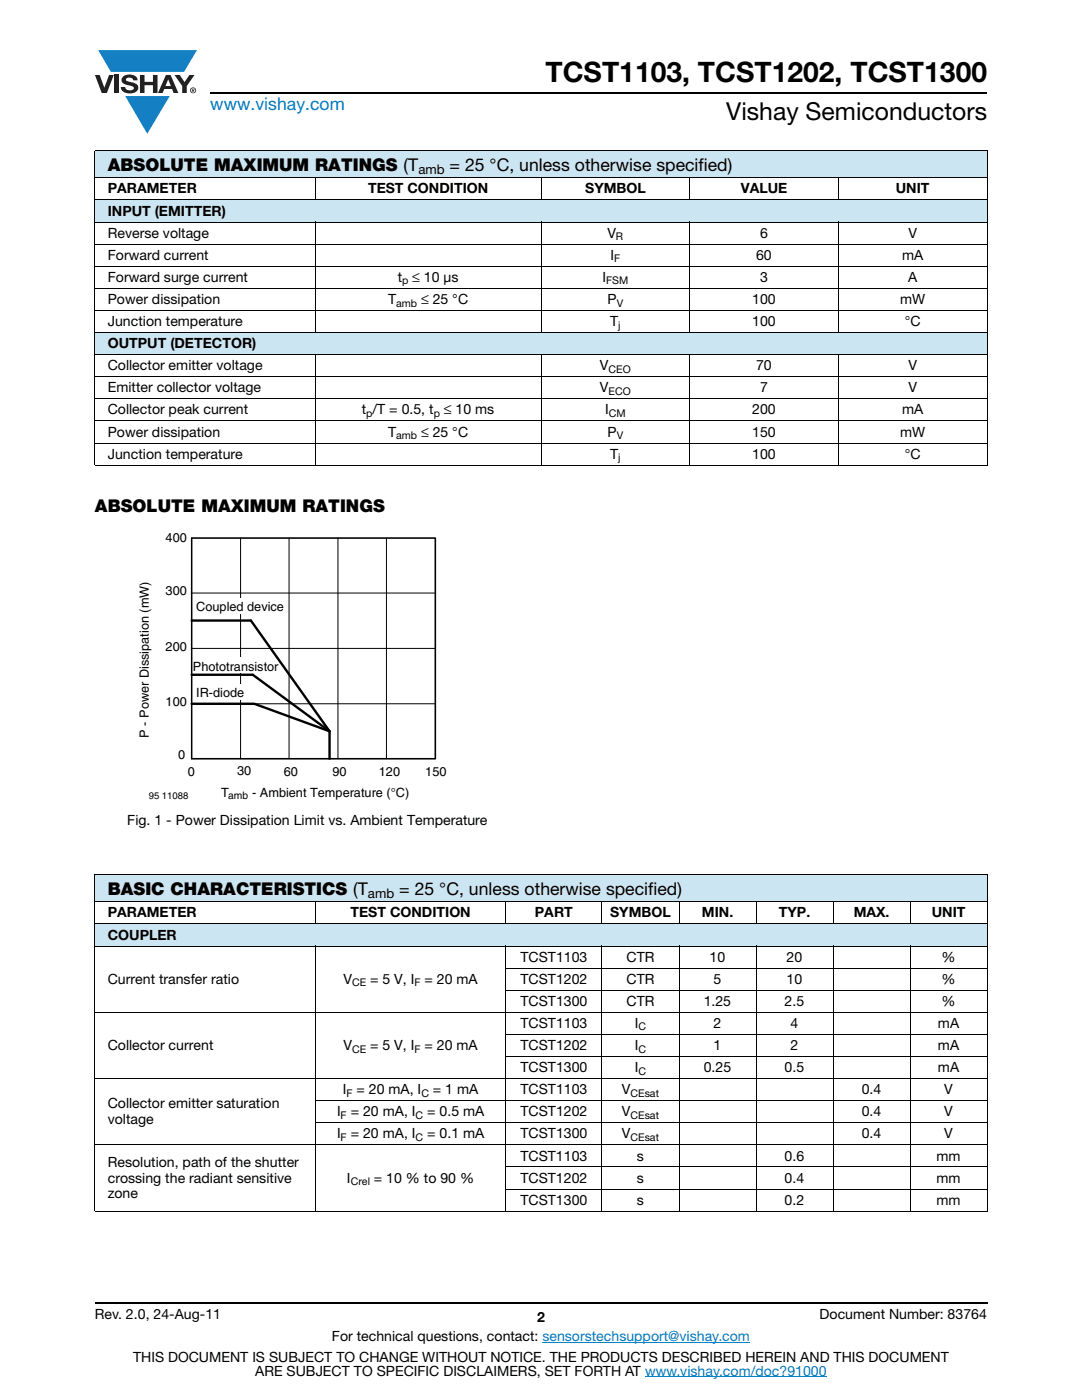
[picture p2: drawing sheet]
<svg xmlns="http://www.w3.org/2000/svg" width="216mm" height="279mm" viewBox="0 0 216 279" stroke-linecap="round" stroke-linejoin="round" font-family="sans-serif">
<defs><g id="words">
<text font-size="5.6" x="108.8" y="16.4">TCST1103, TCST1202, TCST1300</text>
<text font-size="4.9" x="144.9" y="24">Vishay Semiconductors</text>
<text font-size="3.5" fill="#007ec4" x="42" y="21.9">www.vishay.com</text>
<g font-size="3.5">
<text x="21.5" y="34.1">ABSOLUTE MAXIMUM RATINGS (T</text>
<text x="89.7" y="34.1">= 25 °C, unless otherwise specified)</text>
<text x="18.9" y="102.2">ABSOLUTE MAXIMUM RATINGS</text>
<text x="21.5" y="178.6">BASIC CHARACTERISTICS (T</text>
<text x="79.7" y="178.6">= 25 °C, unless otherwise specified)</text>
</g>
<g font-size="2.8">
<text x="21.5" y="38.6">PARAMETER</text>
<text x="73.4" y="38.6">TEST CONDITION</text>
<text x="116.8" y="38.6">SYMBOL</text>
<text x="147.8" y="38.6">VALUE</text>
<text x="178.8" y="38.6">UNIT</text>
<text x="21.5" y="43">INPUT (EMITTER)</text>
<text x="21.5" y="47.4">Reverse voltage</text>
<text x="121.2" y="47.4">V</text>
<text x="151.7" y="47.4">6</text>
<text x="181.3" y="47.4">V</text>
<text x="21.5" y="51.8">Forward current</text>
<text x="121.8" y="51.8">I</text>
<text x="150.9" y="51.8">60</text>
<text x="180" y="51.8">mA</text>
<text x="21.5" y="56.3">Forward surge current</text>
<text x="79.4" y="56.3">t</text>
<text x="82.3" y="56.3">≤ 10 μs</text>
<text x="120.2" y="56.3">I</text>
<text x="151.7" y="56.3">3</text>
<text x="181.2" y="56.3">A</text>
<text x="21.5" y="65.1">Junction temperature</text>
<text x="21.5" y="60.7">Power dissipation</text>
<text x="77.4" y="60.7">T</text>
<text x="84" y="60.7">≤ 25 °C</text>
<text x="121.2" y="60.7">P</text>
<text x="121.7" y="65.1">T</text>
<text x="150.1" y="60.7">100</text>
<text x="150.1" y="65.1">100</text>
<text x="179.6" y="60.7">mW</text>
<text x="180.5" y="65.1">°C</text>
<text x="21.5" y="69.5">OUTPUT (DETECTOR)</text>
<text x="21.5" y="73.9">Collector emitter voltage</text>
<text x="119.7" y="73.9">V</text>
<text x="150.9" y="73.9">70</text>
<text x="181.3" y="73.9">V</text>
<text x="21.5" y="78.3">Emitter collector voltage</text>
<text x="21.5" y="82.7">Collector peak current</text>
<text x="72.2" y="82.7">t /T = 0.5, t</text>
<text x="88.6" y="82.7">≤ 10 ms</text>
<text x="119.7" y="78.3">V</text>
<text x="120.7" y="82.7">I</text>
<text x="150.1" y="82.7">200</text>
<text x="151.7" y="78.3">7</text>
<text x="180" y="82.7">mA</text>
<text x="181.3" y="78.3">V</text>
<text x="21.5" y="87.1">Power dissipation</text>
<text x="77.4" y="87.1">T</text>
<text x="84" y="87.1">≤ 25 °C</text>
<text x="121.2" y="87.1">P</text>
<text x="150.1" y="87.1">150</text>
<text x="179.6" y="87.1">mW</text>
<text x="21.5" y="91.5">Junction temperature</text>
<text x="121.7" y="91.5">T</text>
<text x="150.1" y="91.5">100</text>
<text x="180.5" y="91.5">°C</text>
<text x="25.4" y="164.7">Fig. 1 - Power Dissipation Limit vs. Ambient Temperature</text>
<text x="21.5" y="183.1">PARAMETER</text>
<text x="69.9" y="183.1">TEST CONDITION</text>
<text x="106.7" y="183.1">PART</text>
<text x="121.7" y="183.1">SYMBOL</text>
<text x="140.1" y="183.1">MIN.</text>
<text x="155.4" y="183.1">TYP.</text>
<text x="170.3" y="183.1">MAX.</text>
<text x="185.9" y="183.1">UNIT</text>
<text x="21.5" y="187.5">COUPLER</text>
<text x="103.8" y="191.9">TCST1103</text>
<text x="125" y="191.9">CTR</text>
<text x="141.6" y="191.9">10</text>
<text x="157" y="191.9">20</text>
<text x="187.9" y="191.9">%</text>
<text x="21.5" y="196.3">Current transfer ratio</text>
<text x="68.5" y="196.3">V</text>
<text x="73.9" y="196.3">= 5 V, I</text>
<text x="84.7" y="196.3">= 20 mA</text>
<text x="103.8" y="196.3">TCST1202</text>
<text x="125" y="196.3">CTR</text>
<text x="142.4" y="196.3">5</text>
<text x="157" y="196.3">10</text>
<text x="187.8" y="196.3">%</text>
<text x="103.8" y="200.7">TCST1300</text>
<text x="125" y="200.7">CTR</text>
<text x="140.4" y="200.7">1.25</text>
<text x="156.6" y="200.7">2.5</text>
<text x="187.8" y="200.7">%</text>
<text x="21.5" y="209.5">Collector current</text>
<text x="68.5" y="209.5">V</text>
<text x="73.9" y="209.5">= 5 V, I</text>
<text x="84.7" y="209.5">= 20 mA</text>
<text x="103.8" y="209.5">TCST1202</text>
<text x="103.8" y="205.1">TCST1103</text>
<text x="126.7" y="209.5">I</text>
<text x="126.7" y="205.1">I</text>
<text x="142.4" y="205.1">2</text>
<text x="142.4" y="209.5">1</text>
<text x="157.8" y="205.1">4</text>
<text x="157.8" y="209.5">2</text>
<text x="187.2" y="205.1">mA</text>
<text x="187.2" y="209.5">mA</text>
<text x="103.8" y="214">TCST1300</text>
<text x="126.7" y="214">I</text>
<text x="140.4" y="214">0.25</text>
<text x="156.6" y="214">0.5</text>
<text x="187.2" y="214">mA</text>
<text x="21.5" y="221.2">Collector emitter saturation</text>
<text x="68.4" y="218.4">I</text>
<text x="71.1" y="218.4">= 20 mA, I</text>
<text x="86.4" y="218.4">= 1 mA</text>
<text x="103.8" y="218.4">TCST1103</text>
<text x="124.1" y="218.4">V</text>
<text x="171.9" y="218.4">0.4</text>
<text x="188.4" y="218.4">V</text>
<text x="21.5" y="224.4">voltage</text>
<text x="67.2" y="222.8">I</text>
<text x="67.2" y="227.2">I</text>
<text x="70" y="222.8">= 20 mA, I</text>
<text x="70" y="227.2">= 20 mA, I</text>
<text x="85.2" y="222.8">= 0.5 mA</text>
<text x="85.2" y="227.2">= 0.1 mA</text>
<text x="103.9" y="222.8">TCST1202</text>
<text x="103.9" y="227.2">TCST1300</text>
<text x="124.1" y="222.8">V</text>
<text x="124.1" y="227.2">V</text>
<text x="171.9" y="222.8">0.4</text>
<text x="171.9" y="227.2">0.4</text>
<text x="188.4" y="222.8">V</text>
<text x="188.4" y="227.2">V</text>
<text x="21.5" y="232.8">Resolution, path of the shutter</text>
<text x="103.8" y="231.6">TCST1103</text>
<text x="127.1" y="231.6">s</text>
<text x="156.6" y="231.6">0.6</text>
<text x="186.8" y="231.6">mm</text>
<text x="21.5" y="236">crossing the radiant sensitive</text>
<text x="21.5" y="239.2">zone</text>
<text x="69.2" y="236">I</text>
<text x="74.6" y="236">= 10 % to 90 %</text>
<text x="103.8" y="236">TCST1202</text>
<text x="127.1" y="236">s</text>
<text x="156.6" y="236">0.4</text>
<text x="186.8" y="236">mm</text>
<text x="103.8" y="240.4">TCST1300</text>
<text x="127.1" y="240.4">s</text>
<text x="156.6" y="240.4">0.2</text>
<text x="186.8" y="240.4">mm</text>
<text x="18.9" y="263.3">Rev. 2.0, 24-Aug-11</text>
<text x="107.2" y="263.8">2</text>
<text x="163.6" y="263.3">Document Number: 83764</text>
<text x="66.2" y="267.7">For technical questions, contact: sensorstechsupport@vishay.com</text>
<text x="26.5" y="271.7">THIS DOCUMENT IS SUBJECT TO CHANGE WITHOUT NOTICE. THE PRODUCTS DESCRIBED HEREIN AND THIS DOCUMENT</text>
<text x="50.9" y="274.6">ARE SUBJECT TO SPECIFIC DISCLAIMERS, SET FORTH AT www.vishay.com/doc?91000</text>
</g>
<g font-size="2.6">
<text x="83.5" y="34.8">amb</text>
<text x="73.4" y="179.2">amb</text>
</g>
<g font-size="2.5">
<text x="33.1" y="108.1">400</text>
<text x="33.1" y="118.8">300</text>
<text x="39.2" y="122">Coupled device</text>
<text x="33.1" y="129.9">200</text>
<text x="38.5" y="133.9">Phototransistor</text>
<text x="33.1" y="140.9">100</text>
<text x="39.2" y="139.1">IR-diode</text>
<text x="29.7" y="147.2" transform="rotate(-90 29.7 147.2)">P - Power Dissipation (mW)</text>
<text x="35.6" y="151.5">0</text>
<text x="37.4" y="154.8">0</text>
<text x="47.3" y="154.7">30</text>
<text x="56.6" y="154.8">60</text>
<text x="66.3" y="154.8">90</text>
<text x="75.6" y="154.8">120</text>
<text x="84.9" y="154.8">150</text>
<text x="44.1" y="159">T</text>
<text x="50.3" y="159">- Ambient Temperature (°C)</text>
</g>
<g font-size="2.1">
<text x="122.9" y="47.9">R</text>
<text x="122.6" y="52.3">F</text>
<text x="80.2" y="56.8">p</text>
<text x="120.9" y="56.8">FSM</text>
<text x="79" y="61.2">amb</text>
<text x="123.1" y="61.2">V</text>
<text x="123.4" y="65.6">j</text>
<text x="121.4" y="74.4">CEO</text>
<text x="73.1" y="83.2">p</text>
<text x="86.6" y="83.2">p</text>
<text x="121.4" y="78.8">ECO</text>
<text x="121.5" y="83.2">CM</text>
<text x="79" y="87.6">amb</text>
<text x="123.1" y="87.6">V</text>
<text x="123.4" y="92">j</text>
<text x="45.5" y="159.5">amb</text>
<text x="70.3" y="196.8">CE</text>
<text x="82.7" y="196.8">F</text>
<text x="127.4" y="205.7">C</text>
<text x="70.3" y="210.1">CE</text>
<text x="82.7" y="210.1">F</text>
<text x="127.4" y="210.1">C</text>
<text x="127.4" y="214.5">C</text>
<text x="69.2" y="218.9">F</text>
<text x="84.1" y="218.9">C</text>
<text x="125.8" y="218.9">CEsat</text>
<text x="68" y="223.3">F</text>
<text x="68" y="227.7">F</text>
<text x="82.9" y="223.3">C</text>
<text x="82.9" y="227.7">C</text>
<text x="125.8" y="223.3">CEsat</text>
<text x="125.8" y="227.7">CEsat</text>
<text x="70" y="236.5">Crel</text>
</g>
<text font-size="1.9" x="29.7" y="159.4">95 11088</text>
</g></defs>
<g fill="#147fc3">
<path d="M19.6 10h19.7l-2.6 4.3h-1.1h-13.5z"/>
<path d="M25 19.2h8.9l-4.5 7.5z"/>
</g>
<g fill="#231f20">
<path d="M18.9 15h1l.9 2.5 1-2.5h.9l-1.4 3.6h-1z"/>
<path d="M22.9 15h.9v3.6h-.9z"/>
<path d="M24.6 15.3a2.1 2.1 0 0 1 2.8 .3l.1 .4h-.9a.79 .79 0 0 0-.7-.5 .79 .79 0 0 0-.8 .4l.3 .3 1 .2a1.08 1.08 0 0 1 1.2 1 1.08 1.08 0 0 1-1.1 1.2 1.73 1.73 0 0 1-2.4-1.2h.9a.96 .96 0 0 0 .8 .6 .96 .96 0 0 0 .9-.4 1.31 1.31 0 0 0-1.2-.6 1.03 1.03 0 0 1-1.1-.6 1.03 1.03 0 0 1 .2-1.1z"/>
<path d="M27.9 15h.9v1.3h1.7v-1.3h.9v3.6h-.9v-1.6h-1.7v1.6h-.9z"/>
<path d="M34.8 15h1.1l.9 1.4 1-1.4h1l-1.5 2.2v1.4h-.9v-1.4z"/>
<path d="M33.6 15.9l.5 1.3h-1.1zM33.1 15l-1.6 3.6h1l.3-.8h1.5l.3 .8h1l-1.6-3.6z"/>
<path d="M38.1 18a.46 .46 0 0 1 .9 0 .46 .46 0 0 1-.9 0zM37.9 18a.6 .6 0 0 0 1.2 0 .6 .6 0 0 0-1.2 0z"/>
<path d="M38.4 17.8h.2v.2h-.2zM38.3 17.7v.7h.1v-.3l.4 .3-.2-.3 .2-.2-.1-.2z"/>
</g>
<path d="M42 18.6h155M18.9 260h178.1" fill="none" stroke="#000" stroke-width=".36"/>
<path d="M108.2 267.9h41.5M128.7 274.8h36.3" fill="none" stroke="#007ec4" stroke-width=".2"/>
<g fill="#cce5f3">
<path d="M18.9 39.9h178.1v4.4h-178.1z"/>
<path d="M18.9 66.4h178.1v4.4h-178.1z"/>
<path d="M18.9 30h178.1v5.5h-178.1z"/>
</g>
<g fill="none" stroke="#000" stroke-width=".2">
<path d="M18.9 30h178.1M18.9 35.5h178.1M18.9 39.9h178.1M18.9 30.1v62.6M62.9 35.4v4.6M107.9 35.4v4.6M137.6 35.4v4.6M167.3 35.4v4.6M197 30.1v62.6M18.9 44.3h178.1M18.9 48.7h178.1M18.9 53.1h178.1"/>
<path d="M18.9 57.6h178.1M62.9 44.2v22.3M107.9 44.2v22.3M137.6 44.2v22.3M167.3 44.2v22.3M18.9 62h178.1M18.9 66.4h178.1M18.9 70.8h178.1M18.9 75.2h178.1M18.9 79.6h178.1M62.9 70.7v22.2M107.9 70.7v22.2"/>
<path d="M137.6 70.7v22.2M167.3 70.7v22.2M18.9 84h178.1M18.9 88.4h178.1M18.9 92.8h178.1"/>
</g>
<path d="M27.9 106.4h61.9v53.2h-61.9z" fill="#fff"/>
<path d="M38.2 107.4h48.7v44h-48.7" fill="none" stroke="#000" stroke-width=".32"/>
<path d="M38.2 118.4h48.7M48 107.4v44M57.7 107.4v44M67.4 107.4v44M77.1 107.4v44M38.2 129.4h48.7M38.2 140.5h48.7" fill="none" stroke="#000" stroke-width=".2"/>
<g fill="#fff">
<path d="M37.6 119.5h19.5v3h-19.5z"/>
<path d="M37.6 131.2h18.6v3h-18.6z"/>
<path d="M37.6 136.6h13.2v3h-13.2z"/>
</g>
<path d="M38.2 123.8h11.9l15.7 22.1v5.5M38.2 134.7h12.2l15.4 11.2-15.1-5.4h-12.5" fill="none" stroke="#000" stroke-width=".48"/>
<path d="M38.2 107.4v44" fill="none" stroke="#000" stroke-width=".3"/>
<g fill="#cce5f3">
<path d="M18.9 174.5h178.1v5.5h-178.1z"/>
<path d="M18.9 184.4h178.1v4.4h-178.1z"/>
</g>
<g fill="none" stroke="#000" stroke-width=".2">
<path d="M18.9 174.5h178.1M18.9 180h178.1M18.9 174.6v67M62.9 179.9v4.6M100.9 179.9v4.6M120.1 179.9v4.6M135.5 179.9v4.6M150.9 179.9v4.6M166.2 179.9v4.6M181.6 179.9v4.6M197 174.6v67M18.9 184.4h178.1"/>
<path d="M18.9 188.8h178.1M62.9 188.7v53.1M100.9 193.2h96.1M100.9 197.6h96.1M100.9 188.7v53.1M120.1 188.7v53.1M135.5 188.7v53.1M150.9 188.7v53.1M166.2 188.7v53.1M181.6 188.7v53.1M18.9 202h178.1M18.9 215.3h178.1"/>
<path d="M62.8 219.7h134.2M100.9 206.4h96.1M100.9 210.8h96.1M18.9 228.5h178.1M62.8 224.1h134.2M100.9 232.9h96.1M100.9 237.3h96.1M18.9 241.7h178.1"/>
</g>
<use href="#words"/>
</svg>
